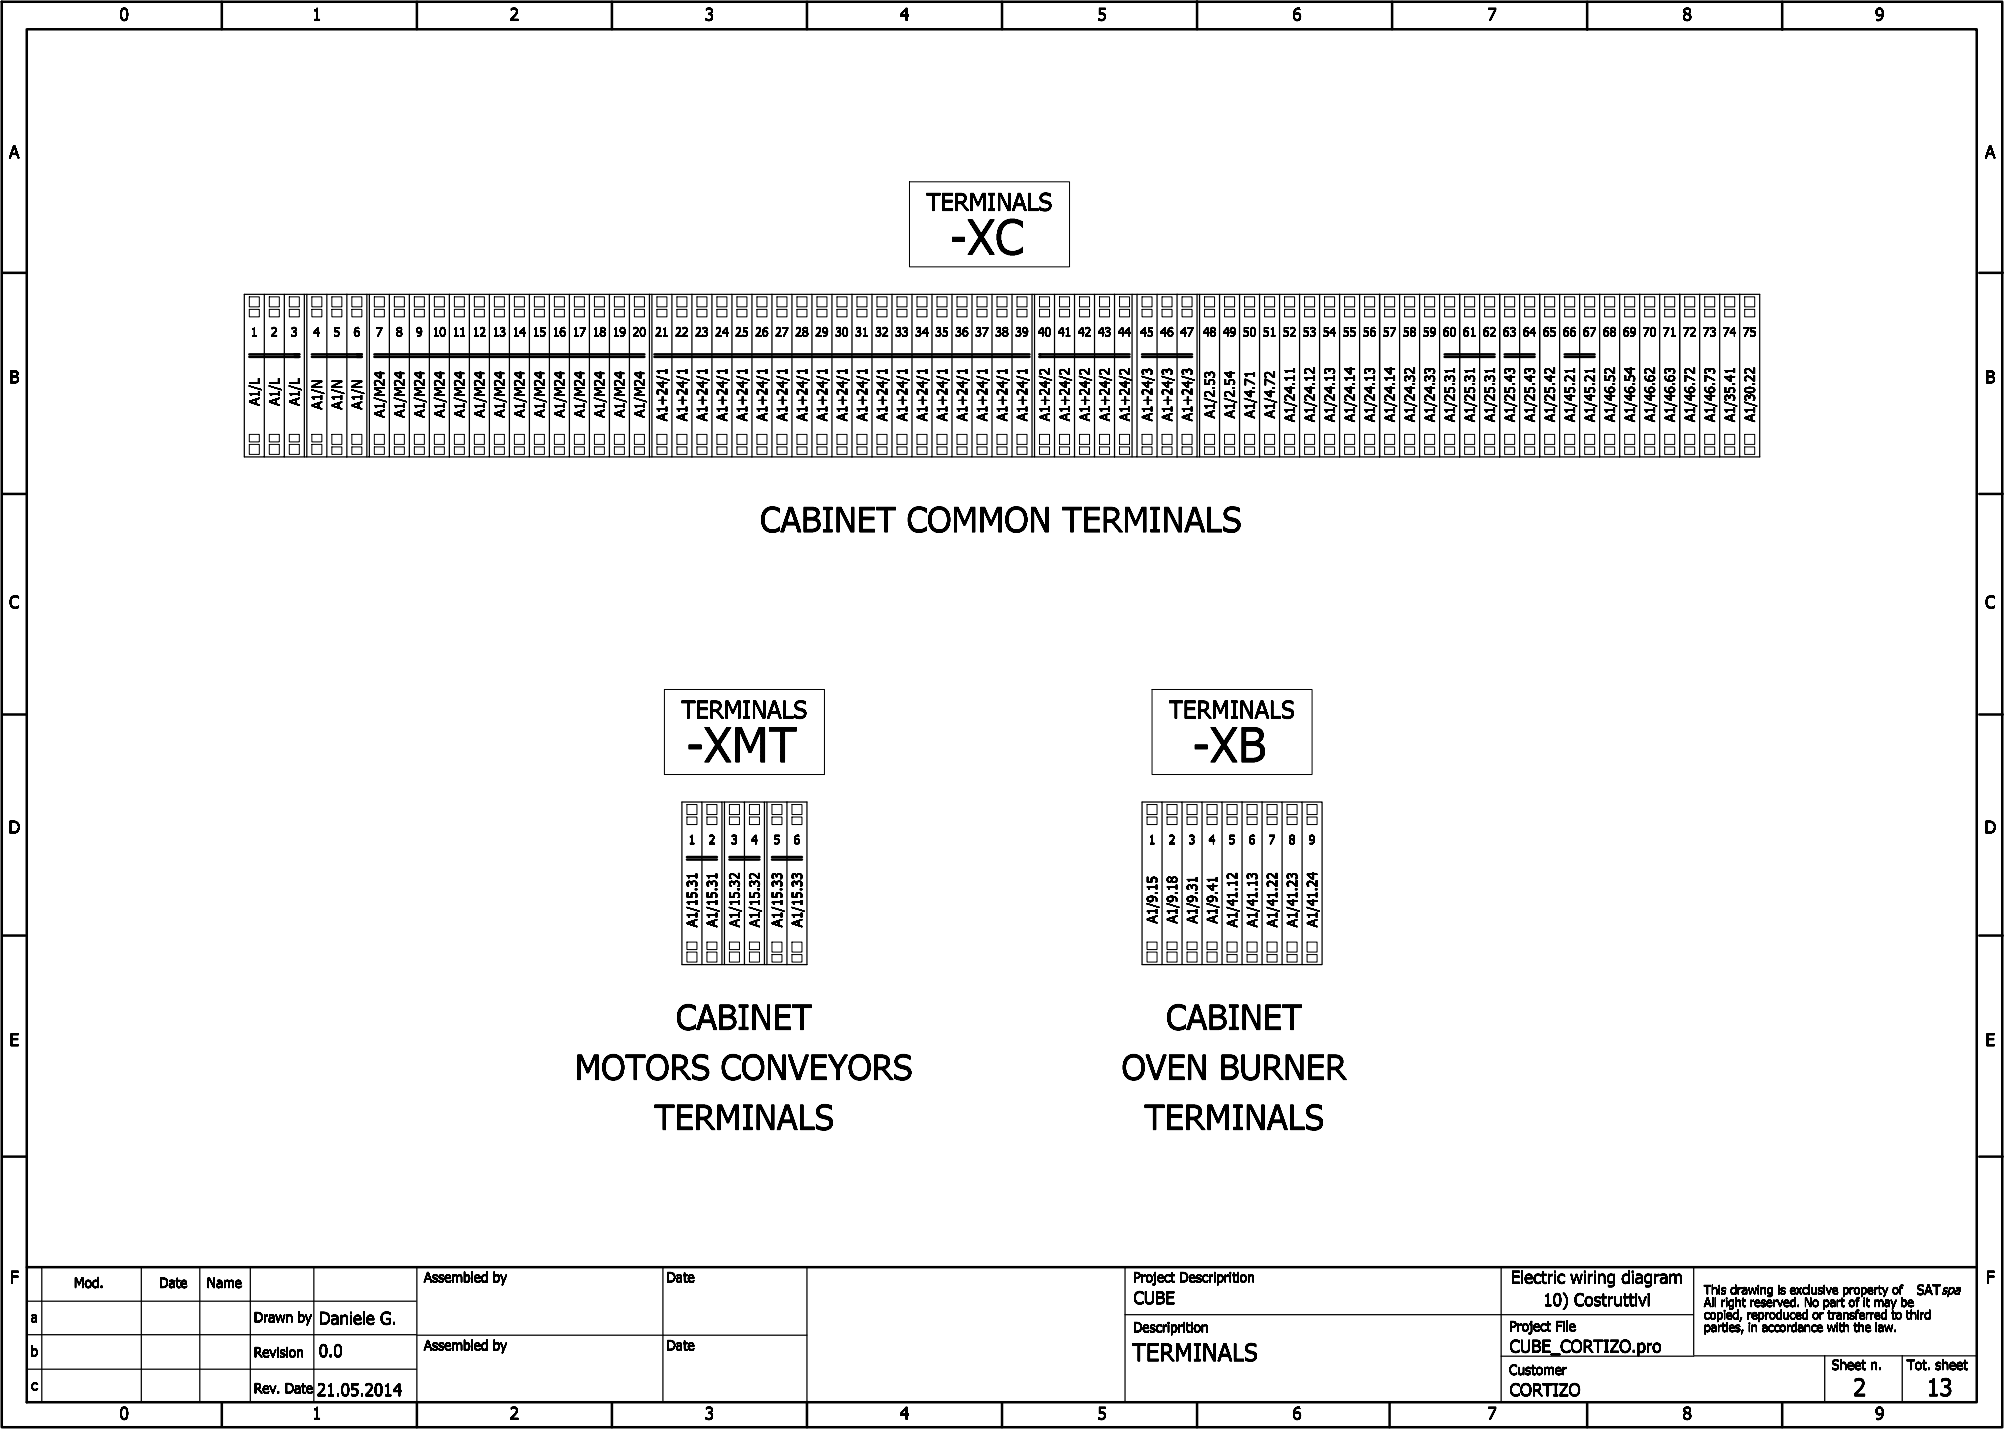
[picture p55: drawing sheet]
<svg xmlns="http://www.w3.org/2000/svg" width="401mm" height="286mm" viewBox="0 0 401 286" stroke-linecap="round" stroke-linejoin="round" font-family="sans-serif">
<defs><g id="words">
<g font-size="7">
<text x="189.9" y="50.9">-XC</text>
<text x="137.3" y="152.4">-XMT</text>
<text x="238.5" y="152.4">-XB</text>
</g>
<g font-size="5">
<text x="152" y="106.4">CABINET COMMON TERMINALS</text>
<text x="135.2" y="205.9">CABINET</text>
<text x="233.2" y="205.9">CABINET</text>
<text x="115" y="215.9">MOTORS CONVEYORS</text>
<text x="224.3" y="215.9">OVEN BURNER</text>
<text x="130.9" y="225.9">TERMINALS</text>
<text x="228.9" y="225.9">TERMINALS</text>
</g>
<g font-size="3.5">
<text x="185.3" y="42.1">TERMINALS</text>
<text x="136.3" y="143.6">TERMINALS</text>
<text x="233.8" y="143.6">TERMINALS</text>
<text x="226.4" y="272.1">TERMINALS</text>
<text x="370.6" y="279.1">2</text>
<text x="385.2" y="279.1">13</text>
</g>
<g font-size="2.5">
<text x="23.9" y="4.1">0</text>
<text x="62.4" y="4.1">1</text>
<text x="101.9" y="4.1">2</text>
<text x="140.9" y="4.1">3</text>
<text x="179.9" y="4.1">4</text>
<text x="219.4" y="4.1">5</text>
<text x="258.4" y="4.1">6</text>
<text x="297.4" y="4.1">7</text>
<text x="336.4" y="4.1">8</text>
<text x="374.9" y="4.1">9</text>
<text x="1.8" y="31.6">A</text>
<text x="396.9" y="31.6">A</text>
<text x="1.9" y="76.6">B</text>
<text x="397" y="76.6">B</text>
<text x="1.8" y="121.6">C</text>
<text x="396.9" y="121.6">C</text>
<text x="1.7" y="166.6">D</text>
<text x="396.8" y="166.6">D</text>
<text x="1.9" y="209.1">E</text>
<text x="397" y="209.1">E</text>
<text x="2" y="256.6">F</text>
<text x="302.1" y="256.6">Electric wiring diagram</text>
<text x="397.1" y="256.6">F</text>
<text x="226.7" y="260.7">CUBE</text>
<text x="308.6" y="261.1">10) Costruttivi</text>
<text x="63.8" y="264.8">Daniele G.</text>
<text x="63.8" y="271.3">0.0</text>
<text x="301.9" y="270.4">CUBE_CORTIZO.pro</text>
<text x="63.4" y="279.1">21.05.2014</text>
<text x="301.9" y="279.1">CORTIZO</text>
<text x="23.9" y="283.8">0</text>
<text x="62.4" y="283.8">1</text>
<text x="101.9" y="283.8">2</text>
<text x="140.9" y="283.8">3</text>
<text x="179.9" y="283.8">4</text>
<text x="219.4" y="283.8">5</text>
<text x="258.4" y="283.8">6</text>
<text x="297.4" y="283.8">7</text>
<text x="336.4" y="283.8">8</text>
<text x="374.9" y="283.8">9</text>
</g>
<g font-size="2">
<text x="51.9" y="81.1" transform="rotate(-90 51.9 81.1)">A1/L</text>
<text x="55.9" y="81.1" transform="rotate(-90 55.9 81.1)">A1/L</text>
<text x="59.9" y="81.1" transform="rotate(-90 59.9 81.1)">A1/L</text>
<text x="64.4" y="81.9" transform="rotate(-90 64.4 81.9)">A1/N</text>
<text x="68.4" y="81.9" transform="rotate(-90 68.4 81.9)">A1/N</text>
<text x="72.4" y="81.9" transform="rotate(-90 72.4 81.9)">A1/N</text>
<text x="76.9" y="83.5" transform="rotate(-90 76.9 83.5)">A1/M24</text>
<text x="80.9" y="83.5" transform="rotate(-90 80.9 83.5)">A1/M24</text>
<text x="84.9" y="83.5" transform="rotate(-90 84.9 83.5)">A1/M24</text>
<text x="88.9" y="83.5" transform="rotate(-90 88.9 83.5)">A1/M24</text>
<text x="92.9" y="83.5" transform="rotate(-90 92.9 83.5)">A1/M24</text>
<text x="96.9" y="83.5" transform="rotate(-90 96.9 83.5)">A1/M24</text>
<text x="100.9" y="83.5" transform="rotate(-90 100.9 83.5)">A1/M24</text>
<text x="104.9" y="83.5" transform="rotate(-90 104.9 83.5)">A1/M24</text>
<text x="108.9" y="83.5" transform="rotate(-90 108.9 83.5)">A1/M24</text>
<text x="112.9" y="83.5" transform="rotate(-90 112.9 83.5)">A1/M24</text>
<text x="116.9" y="83.5" transform="rotate(-90 116.9 83.5)">A1/M24</text>
<text x="120.9" y="83.5" transform="rotate(-90 120.9 83.5)">A1/M24</text>
<text x="124.9" y="83.5" transform="rotate(-90 124.9 83.5)">A1/M24</text>
<text x="128.9" y="83.5" transform="rotate(-90 128.9 83.5)">A1/M24</text>
<text x="242.9" y="83.6" transform="rotate(-90 242.9 83.6)">A1/2.53</text>
<text x="246.9" y="83.6" transform="rotate(-90 246.9 83.6)">A1/2.54</text>
<text x="250.9" y="83.6" transform="rotate(-90 250.9 83.6)">A1/4.71</text>
<text x="254.9" y="83.6" transform="rotate(-90 254.9 83.6)">A1/4.72</text>
<text x="133.4" y="84.2" transform="rotate(-90 133.4 84.2)">A1+24/1</text>
<text x="137.4" y="84.2" transform="rotate(-90 137.4 84.2)">A1+24/1</text>
<text x="141.4" y="84.2" transform="rotate(-90 141.4 84.2)">A1+24/1</text>
<text x="145.4" y="84.2" transform="rotate(-90 145.4 84.2)">A1+24/1</text>
<text x="149.4" y="84.2" transform="rotate(-90 149.4 84.2)">A1+24/1</text>
<text x="153.4" y="84.2" transform="rotate(-90 153.4 84.2)">A1+24/1</text>
<text x="157.4" y="84.2" transform="rotate(-90 157.4 84.2)">A1+24/1</text>
<text x="161.4" y="84.2" transform="rotate(-90 161.4 84.2)">A1+24/1</text>
<text x="165.4" y="84.2" transform="rotate(-90 165.4 84.2)">A1+24/1</text>
<text x="169.4" y="84.2" transform="rotate(-90 169.4 84.2)">A1+24/1</text>
<text x="173.4" y="84.2" transform="rotate(-90 173.4 84.2)">A1+24/1</text>
<text x="177.4" y="84.2" transform="rotate(-90 177.4 84.2)">A1+24/1</text>
<text x="181.4" y="84.2" transform="rotate(-90 181.4 84.2)">A1+24/1</text>
<text x="185.4" y="84.2" transform="rotate(-90 185.4 84.2)">A1+24/1</text>
<text x="189.4" y="84.2" transform="rotate(-90 189.4 84.2)">A1+24/1</text>
<text x="193.4" y="84.2" transform="rotate(-90 193.4 84.2)">A1+24/1</text>
<text x="197.4" y="84.2" transform="rotate(-90 197.4 84.2)">A1+24/1</text>
<text x="201.4" y="84.2" transform="rotate(-90 201.4 84.2)">A1+24/1</text>
<text x="205.4" y="84.2" transform="rotate(-90 205.4 84.2)">A1+24/1</text>
<text x="209.9" y="84.2" transform="rotate(-90 209.9 84.2)">A1+24/2</text>
<text x="213.9" y="84.2" transform="rotate(-90 213.9 84.2)">A1+24/2</text>
<text x="217.9" y="84.2" transform="rotate(-90 217.9 84.2)">A1+24/2</text>
<text x="221.9" y="84.2" transform="rotate(-90 221.9 84.2)">A1+24/2</text>
<text x="225.9" y="84.2" transform="rotate(-90 225.9 84.2)">A1+24/2</text>
<text x="230.4" y="84.2" transform="rotate(-90 230.4 84.2)">A1+24/3</text>
<text x="234.4" y="84.2" transform="rotate(-90 234.4 84.2)">A1+24/3</text>
<text x="238.4" y="84.2" transform="rotate(-90 238.4 84.2)">A1+24/3</text>
<text x="258.9" y="84.4" transform="rotate(-90 258.9 84.4)">A1/24.11</text>
<text x="262.9" y="84.4" transform="rotate(-90 262.9 84.4)">A1/24.12</text>
<text x="266.9" y="84.4" transform="rotate(-90 266.9 84.4)">A1/24.13</text>
<text x="270.9" y="84.4" transform="rotate(-90 270.9 84.4)">A1/24.14</text>
<text x="274.9" y="84.4" transform="rotate(-90 274.9 84.4)">A1/24.13</text>
<text x="278.9" y="84.4" transform="rotate(-90 278.9 84.4)">A1/24.14</text>
<text x="282.9" y="84.4" transform="rotate(-90 282.9 84.4)">A1/24.32</text>
<text x="286.9" y="84.4" transform="rotate(-90 286.9 84.4)">A1/24.33</text>
<text x="290.9" y="84.4" transform="rotate(-90 290.9 84.4)">A1/25.31</text>
<text x="294.9" y="84.4" transform="rotate(-90 294.9 84.4)">A1/25.31</text>
<text x="298.9" y="84.4" transform="rotate(-90 298.9 84.4)">A1/25.31</text>
<text x="302.9" y="84.4" transform="rotate(-90 302.9 84.4)">A1/25.43</text>
<text x="306.9" y="84.4" transform="rotate(-90 306.9 84.4)">A1/25.43</text>
<text x="310.9" y="84.4" transform="rotate(-90 310.9 84.4)">A1/25.42</text>
<text x="314.9" y="84.4" transform="rotate(-90 314.9 84.4)">A1/45.21</text>
<text x="318.9" y="84.4" transform="rotate(-90 318.9 84.4)">A1/45.21</text>
<text x="322.9" y="84.4" transform="rotate(-90 322.9 84.4)">A1/46.52</text>
<text x="326.9" y="84.4" transform="rotate(-90 326.9 84.4)">A1/46.54</text>
<text x="330.9" y="84.4" transform="rotate(-90 330.9 84.4)">A1/46.62</text>
<text x="334.9" y="84.4" transform="rotate(-90 334.9 84.4)">A1/46.63</text>
<text x="338.9" y="84.4" transform="rotate(-90 338.9 84.4)">A1/46.72</text>
<text x="342.9" y="84.4" transform="rotate(-90 342.9 84.4)">A1/46.73</text>
<text x="346.9" y="84.4" transform="rotate(-90 346.9 84.4)">A1/35.41</text>
<text x="350.9" y="84.4" transform="rotate(-90 350.9 84.4)">A1/30.22</text>
<text x="139.4" y="185.4" transform="rotate(-90 139.4 185.4)">A1/15.31</text>
<text x="143.4" y="185.4" transform="rotate(-90 143.4 185.4)">A1/15.31</text>
<text x="147.9" y="185.4" transform="rotate(-90 147.9 185.4)">A1/15.32</text>
<text x="151.9" y="185.4" transform="rotate(-90 151.9 185.4)">A1/15.32</text>
<text x="156.4" y="185.4" transform="rotate(-90 156.4 185.4)">A1/15.33</text>
<text x="160.4" y="185.4" transform="rotate(-90 160.4 185.4)">A1/15.33</text>
<text x="231.4" y="184.6" transform="rotate(-90 231.4 184.6)">A1/9.15</text>
<text x="235.4" y="184.6" transform="rotate(-90 235.4 184.6)">A1/9.18</text>
<text x="239.4" y="184.6" transform="rotate(-90 239.4 184.6)">A1/9.31</text>
<text x="243.4" y="184.6" transform="rotate(-90 243.4 184.6)">A1/9.41</text>
<text x="247.4" y="185.4" transform="rotate(-90 247.4 185.4)">A1/41.12</text>
<text x="251.4" y="185.4" transform="rotate(-90 251.4 185.4)">A1/41.13</text>
<text x="255.4" y="185.4" transform="rotate(-90 255.4 185.4)">A1/41.22</text>
<text x="259.4" y="185.4" transform="rotate(-90 259.4 185.4)">A1/41.23</text>
<text x="263.4" y="185.4" transform="rotate(-90 263.4 185.4)">A1/41.24</text>
<text x="14.8" y="257.5">Mod.</text>
<text x="31.8" y="257.5">Date</text>
<text x="41.4" y="257.5">Name</text>
<text x="84.8" y="256.4">Assembled by</text>
<text x="133.3" y="256.4">Date</text>
<text x="226.6" y="256.4">Project Descriprition</text>
<text x="383.3" y="258.9">SATspa</text>
<text x="6.2" y="264.4">a</text>
<text x="50.8" y="264.4">Drawn by</text>
<text x="84.8" y="270">Assembled by</text>
<text x="133.3" y="270">Date</text>
<text x="226.6" y="266.4">Descriprition</text>
<text x="301.8" y="266.1">Project File</text>
<text x="6.1" y="271.2">b</text>
<text x="50.8" y="271.3">Revision</text>
<text x="301.8" y="274.9">Customer</text>
<text x="366.3" y="273.9">Sheet n.</text>
<text x="381.3" y="273.9">Tot. sheet</text>
<text x="6.2" y="278">c</text>
<text x="50.8" y="278.5">Rev. Date</text>
</g>
<g font-size="1.8">
<text x="50.2" y="67.3">1</text>
<text x="54.2" y="67.3">2</text>
<text x="58.2" y="67.3">3</text>
<text x="62.7" y="67.3">4</text>
<text x="66.7" y="67.3">5</text>
<text x="70.7" y="67.3">6</text>
<text x="75.2" y="67.3">7</text>
<text x="79.2" y="67.3">8</text>
<text x="83.2" y="67.3">9</text>
<text x="86.5" y="67.3">10</text>
<text x="90.5" y="67.3">11</text>
<text x="94.5" y="67.3">12</text>
<text x="98.5" y="67.3">13</text>
<text x="102.5" y="67.3">14</text>
<text x="106.5" y="67.3">15</text>
<text x="110.5" y="67.3">16</text>
<text x="114.5" y="67.3">17</text>
<text x="118.5" y="67.3">18</text>
<text x="122.5" y="67.3">19</text>
<text x="126.5" y="67.3">20</text>
<text x="131" y="67.3">21</text>
<text x="135" y="67.3">22</text>
<text x="139" y="67.3">23</text>
<text x="143" y="67.3">24</text>
<text x="147" y="67.3">25</text>
<text x="151" y="67.3">26</text>
<text x="155" y="67.3">27</text>
<text x="159" y="67.3">28</text>
<text x="163" y="67.3">29</text>
<text x="167" y="67.3">30</text>
<text x="171" y="67.3">31</text>
<text x="175" y="67.3">32</text>
<text x="179" y="67.3">33</text>
<text x="183" y="67.3">34</text>
<text x="187" y="67.3">35</text>
<text x="191" y="67.3">36</text>
<text x="195" y="67.3">37</text>
<text x="199" y="67.3">38</text>
<text x="203" y="67.3">39</text>
<text x="207.5" y="67.3">40</text>
<text x="211.5" y="67.3">41</text>
<text x="215.5" y="67.3">42</text>
<text x="219.5" y="67.3">43</text>
<text x="223.5" y="67.3">44</text>
<text x="228" y="67.3">45</text>
<text x="232" y="67.3">46</text>
<text x="236" y="67.3">47</text>
<text x="240.5" y="67.3">48</text>
<text x="244.5" y="67.3">49</text>
<text x="248.5" y="67.3">50</text>
<text x="252.5" y="67.3">51</text>
<text x="256.5" y="67.3">52</text>
<text x="260.5" y="67.3">53</text>
<text x="264.5" y="67.3">54</text>
<text x="268.5" y="67.3">55</text>
<text x="272.5" y="67.3">56</text>
<text x="276.5" y="67.3">57</text>
<text x="280.5" y="67.3">58</text>
<text x="284.5" y="67.3">59</text>
<text x="288.5" y="67.3">60</text>
<text x="292.5" y="67.3">61</text>
<text x="296.5" y="67.3">62</text>
<text x="300.5" y="67.3">63</text>
<text x="304.5" y="67.3">64</text>
<text x="308.5" y="67.3">65</text>
<text x="312.5" y="67.3">66</text>
<text x="316.5" y="67.3">67</text>
<text x="320.5" y="67.3">68</text>
<text x="324.5" y="67.3">69</text>
<text x="328.5" y="67.3">70</text>
<text x="332.5" y="67.3">71</text>
<text x="336.5" y="67.3">72</text>
<text x="340.5" y="67.3">73</text>
<text x="344.5" y="67.3">74</text>
<text x="348.5" y="67.3">75</text>
<text x="137.7" y="168.8">1</text>
<text x="141.7" y="168.8">2</text>
<text x="146.2" y="168.8">3</text>
<text x="150.2" y="168.8">4</text>
<text x="154.7" y="168.8">5</text>
<text x="158.7" y="168.8">6</text>
<text x="229.7" y="168.8">1</text>
<text x="233.7" y="168.8">2</text>
<text x="237.7" y="168.8">3</text>
<text x="241.7" y="168.8">4</text>
<text x="245.7" y="168.8">5</text>
<text x="249.7" y="168.8">6</text>
<text x="253.7" y="168.8">7</text>
<text x="257.7" y="168.8">8</text>
<text x="261.7" y="168.8">9</text>
<text x="340.7" y="258.8">This drawing is exclusive property of</text>
<text x="340.7" y="261.3">All right reserved. No part of it may be</text>
<text x="340.7" y="263.8">copied, reproduced or transferred to third</text>
<text x="340.7" y="266.3">parties, in accordance with the law.</text>
</g>
</g></defs>
<g fill="none" stroke="#000" stroke-width=".25">
<path d="M48.9 58.9h4v32.5h-4zM52.9 58.9h4v32.5h-4M56.9 58.9h4.5v32.5h-4.5M60.9 58.9v32.5M61.4 58.9h4v32.5h-4M65.4 58.9h4M69.4 58.9h4.5v32.5h-4.5M69.4 58.9v32.5M73.4 58.9v32.5M73.9 58.9h4v32.5h-4M77.9 58.9h4v32.5h-4M81.9 58.9h4v32.5h-4"/>
<path d="M85.9 58.9h4M89.9 58.9h4v32.5h-4M89.9 58.9v32.5M93.9 58.9h4v32.5h-4M97.9 58.9h4v32.5h-4M101.9 58.9h4v32.5h-4M105.9 58.9h4v32.5h-4M109.9 58.9h4v32.5h-4M113.9 58.9h4v32.5h-4M117.9 58.9h4v32.5h-4M121.9 58.9h4v32.5h-4M125.9 58.9h4"/>
<path d="M129.9 58.9h4.5v32.5h-4.5M129.9 58.9v32.5M130.4 58.9v32.5M134.4 58.9h4M138.4 58.9h4v32.5h-4M138.4 58.9v32.5M142.4 58.9h4v32.5h-4M146.4 58.9h4M150.4 58.9h4v32.5h-4M150.4 58.9v32.5M154.4 58.9h4v32.5h-4M158.4 58.9h4v32.5h-4"/>
<path d="M162.4 58.9h4v32.5h-4M166.4 58.9h8M170.4 58.9v32.5M174.4 58.9h4v32.5h-4M174.4 58.9v32.5M178.4 58.9h4v32.5h-4M182.4 58.9h4v32.5h-4M186.4 58.9h4v32.5h-4M190.4 58.9h4v32.5h-4M194.4 58.9h4v32.5h-4M198.4 58.9h4v32.5h-4M202.4 58.9h4.5v32.5h-4.5"/>
<path d="M206.4 58.9v32.5M206.9 58.9h4v32.5h-4M210.9 58.9h4v32.5h-4M214.9 58.9h4v32.5h-4M218.9 58.9h4M222.9 58.9h4.5v32.5h-4.5M222.9 58.9v32.5M226.4 58.9v32.5M227.4 58.9h4v32.5h-4M231.4 58.9h4M235.4 58.9h4v32.5h-4M235.4 58.9v32.5"/>
<path d="M239.4 58.9h4.5v32.5h-4.5M239.9 58.9v32.5M243.9 58.9h4v32.5h-4M247.9 58.9h4M251.9 58.9h4v32.5h-4M251.9 58.9v32.5M255.9 58.9h4M259.9 58.9h4v32.5h-4M259.9 58.9v32.5M263.9 58.9h4M267.9 58.9h4v32.5h-4M267.9 58.9v32.5"/>
<path d="M271.9 58.9h4M275.9 58.9h4v32.5h-4M275.9 58.9v32.5M279.9 58.9h4M283.9 58.9h4v32.5h-4M283.9 58.9v32.5M287.9 58.9h4M291.9 58.9h4v32.5h-4M291.9 58.9v32.5M295.9 58.9h4M299.9 58.9h4v32.5h-4M299.9 58.9v32.5"/>
<path d="M303.9 58.9h4M307.9 58.9h4v32.5h-4M307.9 58.9v32.5M311.9 58.9h40v32.5h-40M315.9 58.9v32.5M319.9 58.9v32.5M323.9 58.9v32.5M327.9 58.9v32.5M331.9 58.9v32.5M335.9 58.9v32.5M339.9 58.9v32.5M343.9 58.9v32.5"/>
<path d="M347.9 58.9v32.5M65.4 91.4h4M85.9 91.4h4M125.9 91.4h4M134.4 91.4h4M146.4 91.4h4M166.4 91.4h8M218.9 91.4h4M231.4 91.4h4M247.9 91.4h4M255.9 91.4h4M263.9 91.4h4"/>
<path d="M271.9 91.4h4M279.9 91.4h4M287.9 91.4h4M295.9 91.4h4M303.9 91.4h4M136.4 160.4h4v32.5h-4zM140.4 160.4h4v32.5h-4M144.4 160.4h4.5v32.5h-4.5M144.9 160.4v32.5M148.9 160.4h4v32.5h-4M152.9 160.4h8.5v32.5h-8.5M153.4 160.4v32.5"/>
<path d="M157.4 160.4v32.5M228.4 160.4h4v32.5h-4zM232.4 160.4h4v32.5h-4M236.4 160.4h4v32.5h-4M240.4 160.4h4v32.5h-4M244.4 160.4h8M248.4 160.4v32.5M252.4 160.4h4v32.5h-4M252.4 160.4v32.5M256.4 160.4h4v32.5h-4M260.4 160.4h4v32.5h-4M244.4 192.9h8"/>
<path d="M8.4 253.4v27M28.3 253.4v27M40 253.4v27M50.1 253.4v27M62.8 253.4v27M83.4 253.4v27M132.6 253.6v26.5M161.4 253.4v26.9M225 253.4v27M300.2 253.4v27M338.7 253.4v17.5M5.4 266.9h77.9"/>
<path d="M5.4 260.2h77.9M5.4 273.8h77.9M83.4 267h78M225 262.9h113.6M300.2 271.2h38.5M338.7 271.1h56.6M364.9 271v9.4M380.4 271v9.4"/>
</g>
<g fill="none" stroke="#000" stroke-width=".5">
<path d="M.4 .4h400v285h-400zM5.4 5.9h389.9v274.5h-389.9zM44.4 .4v5.5M83.4 .4v5.5M122.4 .4v5.5M161.4 .4v5.5M200.4 .4v5.5M239.4 .3v5.6M278.4 .4v5.5M317.4 .4v5.6M356.4 .4v5.6M.7 54.6h4.7"/>
<path d="M395.8 54.6h4.7M49.9 70.9h10M49.9 71.4h10M62.4 70.9h10M62.4 71.4h10M74.9 70.9h54M74.9 71.4h54M130.9 70.9h75M130.9 71.4h75M207.9 70.9h18M207.9 71.4h18M228.4 70.9h10"/>
<path d="M228.4 71.4h10M288.9 70.9h10M288.9 71.4h10M300.9 70.9h6M300.9 71.4h6M312.9 70.9h6M312.9 71.4h6M.7 98.8h4.7M395.8 98.8h4.7M.7 142.9h4.7M395.8 142.9h4.7M137.4 171.4h6"/>
<path d="M137.4 171.9h6M145.9 171.4h6M145.9 171.9h6M154.4 171.4h6M154.4 171.9h6M.7 187h4.7M395.8 187h4.7M.7 231.3h4.7M395.8 231.3h4.7M5.4 253.4h389.9M44.4 280.4v4.9M83.4 280.4v5"/>
<path d="M122.4 280.4v5M161.4 280.4v5M200.4 280.4v5M239.4 280.6v4.8M277.9 280.4v5M317.4 280.5v4.9M356.4 280.5v4.9"/>
</g>
<g fill="#000">
<circle cx="207.9" cy="70.9" r=".25"/>
<circle cx="207.9" cy="71.4" r=".25"/>
</g>
<g fill="none" stroke="#000" stroke-width=".2">
<path d="M181.9 36.4h32v17h-32zM49.9 59.4h2v2h-2zM53.9 59.4h2v2h-2zM57.9 59.4h2v2h-2zM62.4 59.4h2v2h-2zM66.4 59.4h2v2h-2zM70.4 59.4h2v2h-2zM74.9 59.4h2v2h-2zM78.9 59.4h2v2h-2zM82.9 59.4h2v2h-2zM86.9 59.4h2v2h-2zM90.9 59.4h2v2h-2z"/>
<path d="M94.9 59.4h2v2h-2zM98.9 59.4h2v2h-2zM102.9 59.4h2v2h-2zM106.9 59.4h2v2h-2zM110.9 59.4h2v2h-2zM114.9 59.4h2v2h-2zM118.9 59.4h2v2h-2zM122.9 59.4h2v2h-2zM126.9 59.4h2v2h-2zM131.4 59.4h2v2h-2zM135.4 59.4h2v2h-2zM139.4 59.4h2v2h-2z"/>
<path d="M143.4 59.4h2v2h-2zM147.4 59.4h2v2h-2zM151.4 59.4h2v2h-2zM155.4 59.4h2v2h-2zM159.4 59.4h2v2h-2zM163.4 59.4h2v2h-2zM167.4 59.4h2v2h-2zM171.4 59.4h2v2h-2zM175.4 59.4h2v2h-2zM179.4 59.4h2v2h-2zM183.4 59.4h2v2h-2zM187.4 59.4h2v2h-2z"/>
<path d="M191.4 59.4h2v2h-2zM195.4 59.4h2v2h-2zM199.4 59.4h2v2h-2zM203.4 59.4h2v2h-2zM207.9 59.4h2v2h-2zM211.9 59.4h2v2h-2zM215.9 59.4h2v2h-2zM219.9 59.4h2v2h-2zM223.9 59.4h2v2h-2zM228.4 59.4h2v2h-2zM232.4 59.4h2v2h-2zM236.4 59.4h2v2h-2z"/>
<path d="M240.9 59.4h2v2h-2zM244.9 59.4h2v2h-2zM248.9 59.4h2v2h-2zM252.9 59.4h2v2h-2zM256.9 59.4h2v2h-2zM260.9 59.4h2v2h-2zM264.9 59.4h2v2h-2zM268.9 59.4h2v2h-2zM272.9 59.4h2v2h-2zM276.9 59.4h2v2h-2zM280.9 59.4h2v2h-2zM284.9 59.4h2v2h-2z"/>
<path d="M288.9 59.4h2v2h-2zM292.9 59.4h2v2h-2zM296.9 59.4h2v2h-2zM300.9 59.4h2v2h-2zM304.9 59.4h2v2h-2zM308.9 59.4h2v2h-2zM312.9 59.4h2v2h-2zM316.9 59.4h2v2h-2zM320.9 59.4h2v2h-2zM324.9 59.4h2v2h-2zM328.9 59.4h2v2h-2zM332.9 59.4h2v2h-2z"/>
<path d="M336.9 59.4h2v2h-2zM340.9 59.4h2v2h-2zM344.9 59.4h2v2h-2zM348.9 59.4h2v2h-2zM49.9 61.9h2v1.5h-2zM53.9 61.9h2v1.5h-2zM57.9 61.9h2v1.5h-2zM62.4 61.9h2v1.5h-2zM66.4 61.9h2v1.5h-2zM70.4 61.9h2v1.5h-2zM74.9 61.9h2v1.5h-2zM78.9 61.9h2v1.5h-2z"/>
<path d="M82.9 61.9h2v1.5h-2zM86.9 61.9h2v1.5h-2zM90.9 61.9h2v1.5h-2zM94.9 61.9h2v1.5h-2zM98.9 61.9h2v1.5h-2zM102.9 61.9h2v1.5h-2zM106.9 61.9h2v1.5h-2zM110.9 61.9h2v1.5h-2zM114.9 61.9h2v1.5h-2zM118.9 61.9h2v1.5h-2zM122.9 61.9h2v1.5h-2zM126.9 61.9h2v1.5h-2z"/>
<path d="M131.4 61.9h2v1.5h-2zM135.4 61.9h2v1.5h-2zM139.4 61.9h2v1.5h-2zM143.4 61.9h2v1.5h-2zM147.4 61.9h2v1.5h-2zM151.4 61.9h2v1.5h-2zM155.4 61.9h2v1.5h-2zM159.4 61.9h2v1.5h-2zM163.4 61.9h2v1.5h-2zM167.4 61.9h2v1.5h-2zM171.4 61.9h2v1.5h-2zM175.4 61.9h2v1.5h-2z"/>
<path d="M179.4 61.9h2v1.5h-2zM183.4 61.9h2v1.5h-2zM187.4 61.9h2v1.5h-2zM191.4 61.9h2v1.5h-2zM195.4 61.9h2v1.5h-2zM199.4 61.9h2v1.5h-2zM203.4 61.9h2v1.5h-2zM207.9 61.9h2v1.5h-2zM211.9 61.9h2v1.5h-2zM215.9 61.9h2v1.5h-2zM219.9 61.9h2v1.5h-2zM223.9 61.9h2v1.5h-2z"/>
<path d="M228.4 61.9h2v1.5h-2zM232.4 61.9h2v1.5h-2zM236.4 61.9h2v1.5h-2zM240.9 61.9h2v1.5h-2zM244.9 61.9h2v1.5h-2zM248.9 61.9h2v1.5h-2zM252.9 61.9h2v1.5h-2zM256.9 61.9h2v1.5h-2zM260.9 61.9h2v1.5h-2zM264.9 61.9h2v1.5h-2zM268.9 61.9h2v1.5h-2zM272.9 61.9h2v1.5h-2z"/>
<path d="M276.9 61.9h2v1.5h-2zM280.9 61.9h2v1.5h-2zM284.9 61.9h2v1.5h-2zM288.9 61.9h2v1.5h-2zM292.9 61.9h2v1.5h-2zM296.9 61.9h2v1.5h-2zM300.9 61.9h2v1.5h-2zM304.9 61.9h2v1.5h-2zM308.9 61.9h2v1.5h-2zM312.9 61.9h2v1.5h-2zM316.9 61.9h2v1.5h-2zM320.9 61.9h2v1.5h-2z"/>
<path d="M324.9 61.9h2v1.5h-2zM328.9 61.9h2v1.5h-2zM332.9 61.9h2v1.5h-2zM336.9 61.9h2v1.5h-2zM340.9 61.9h2v1.5h-2zM344.9 61.9h2v1.5h-2zM348.9 61.9h2v1.5h-2zM49.9 88.9h2v2h-2zM49.9 86.9h2v1.4h-2zM53.9 86.9h2v1.4h-2zM53.9 88.9h2v2h-2zM57.9 86.9h2v1.4h-2z"/>
<path d="M57.9 88.9h2v2h-2zM62.4 86.9h2v1.4h-2zM62.4 88.9h2v2h-2zM66.4 89.4h2v1.5h-2zM66.4 86.9h2v2h-2zM70.4 89.4h2v1.5h-2zM70.4 86.9h2v2h-2zM74.9 86.9h2v2h-2zM74.9 89.4h2v1.5h-2zM78.9 86.9h2v2h-2zM78.9 89.4h2v1.5h-2zM82.9 86.9h2v2h-2z"/>
<path d="M82.9 89.4h2v1.5h-2zM86.9 89.4h2v1.5h-2zM86.9 86.9h2v2h-2zM90.9 86.9h2v2h-2zM90.9 89.4h2v1.5h-2zM94.9 86.9h2v2h-2zM94.9 89.4h2v1.5h-2zM98.9 86.9h2v2h-2zM98.9 89.4h2v1.5h-2zM102.9 86.9h2v2h-2zM102.9 89.4h2v1.5h-2zM106.9 89.4h2v1.5h-2z"/>
<path d="M106.9 86.9h2v2h-2zM110.9 86.9h2v2h-2zM110.9 89.4h2v1.5h-2zM114.9 89.4h2v1.5h-2zM114.9 86.9h2v2h-2zM118.9 89.4h2v1.5h-2zM118.9 86.9h2v2h-2zM122.9 89.4h2v1.5h-2zM122.9 86.9h2v2h-2zM126.9 89.4h2v1.5h-2zM126.9 86.9h2v2h-2zM131.4 86.9h2v2h-2z"/>
<path d="M131.4 89.4h2v1.5h-2zM135.4 89.4h2v1.5h-2zM135.4 86.9h2v2h-2zM139.4 86.9h2v2h-2zM139.4 89.4h2v1.5h-2zM143.4 86.9h2v2h-2zM143.4 89.4h2v1.5h-2zM147.4 86.9h2v2h-2zM147.4 89.4h2v1.5h-2zM151.4 86.9h2v2h-2zM151.4 89.4h2v1.5h-2zM155.4 89.4h2v1.5h-2z"/>
<path d="M155.4 86.9h2v2h-2zM159.4 86.9h2v2h-2zM159.4 89.4h2v1.5h-2zM163.4 86.9h2v2h-2zM163.4 89.4h2v1.5h-2zM167.4 86.9h2v2h-2zM167.4 89.4h2v1.5h-2zM171.4 89.4h2v1.5h-2zM171.4 86.9h2v2h-2zM175.4 89.4h2v1.5h-2zM175.4 86.9h2v2h-2zM179.4 89.4h2v1.5h-2z"/>
<path d="M179.4 86.9h2v2h-2zM183.4 89.4h2v1.5h-2zM183.4 86.9h2v2h-2zM187.4 86.9h2v2h-2zM187.4 89.4h2v1.5h-2zM191.4 89.4h2v1.5h-2zM191.4 86.9h2v2h-2zM195.4 86.9h2v2h-2zM195.4 89.4h2v1.5h-2zM199.4 86.9h2v2h-2zM199.4 89.4h2v1.5h-2zM203.4 86.9h2v2h-2z"/>
<path d="M203.4 89.4h2v1.5h-2zM207.9 86.9h2v2h-2zM207.9 89.4h2v1.5h-2zM211.9 89.4h2v1.5h-2zM211.9 86.9h2v2h-2zM215.9 86.9h2v2h-2zM215.9 89.4h2v1.5h-2zM219.9 89.4h2v1.5h-2zM219.9 86.9h2v2h-2zM223.9 89.4h2v1.5h-2zM223.9 86.9h2v2h-2zM228.4 86.9h2v2h-2z"/>
<path d="M228.4 89.4h2v1.5h-2zM232.4 86.9h2v2h-2zM232.4 89.4h2v1.5h-2zM236.4 89.4h2v1.5h-2zM236.4 86.9h2v2h-2zM240.9 89.4h2v1.5h-2zM240.9 86.9h2v2h-2zM244.9 86.9h2v2h-2zM244.9 89.4h2v1.5h-2zM248.9 86.9h2v2h-2zM248.9 89.4h2v1.5h-2zM252.9 89.4h2v1.5h-2z"/>
<path d="M252.9 86.9h2v2h-2zM256.9 86.9h2v2h-2zM256.9 89.4h2v1.5h-2zM260.9 89.4h2v1.5h-2zM260.9 86.9h2v2h-2zM264.9 86.9h2v2h-2zM264.9 89.4h2v1.5h-2zM268.9 86.9h2v2h-2zM268.9 89.4h2v1.5h-2zM272.9 86.9h2v2h-2zM272.9 89.4h2v1.5h-2zM276.9 89.4h2v1.5h-2z"/>
<path d="M276.9 86.9h2v2h-2zM280.9 89.4h2v1.5h-2zM280.9 86.9h2v2h-2zM284.9 89.4h2v1.5h-2zM284.9 86.9h2v2h-2zM288.9 86.9h2v2h-2zM288.9 89.4h2v1.5h-2zM292.9 89.4h2v1.5h-2zM292.9 86.9h2v2h-2zM296.9 86.9h2v2h-2zM296.9 89.4h2v1.5h-2zM300.9 86.9h2v2h-2z"/>
<path d="M300.9 89.4h2v1.5h-2zM304.9 86.9h2v2h-2zM304.9 89.4h2v1.5h-2zM308.9 86.9h2v2h-2zM308.9 89.4h2v1.5h-2zM312.9 89.4h2v1.5h-2zM312.9 86.9h2v2h-2zM316.9 89.4h2v1.5h-2zM316.9 86.9h2v2h-2zM320.9 89.4h2v1.5h-2zM320.9 86.9h2v2h-2zM324.9 86.9h2v2h-2z"/>
<path d="M324.9 89.4h2v1.5h-2zM328.9 86.9h2v2h-2zM328.9 89.4h2v1.5h-2zM332.9 89.4h2v1.5h-2zM332.9 86.9h2v2h-2zM336.9 86.9h2v2h-2zM336.9 89.4h2v1.5h-2zM340.9 86.9h2v2h-2zM340.9 89.4h2v1.5h-2zM344.9 89.4h2v1.5h-2zM344.9 86.9h2v2h-2zM348.9 89.4h2v1.5h-2z"/>
<path d="M348.9 86.9h2v2h-2zM132.9 137.9h32v17h-32zM230.4 137.9h32v17h-32zM137.4 163.4h2v1.5h-2zM137.4 160.9h2v2h-2zM141.4 160.9h2v2h-2zM141.4 163.4h2v1.5h-2zM145.9 160.9h2v2h-2zM145.9 163.4h2v1.5h-2zM149.9 163.4h2v1.5h-2zM149.9 160.9h2v2h-2zM154.4 160.9h2v2h-2z"/>
<path d="M154.4 163.4h2v1.5h-2zM158.4 160.9h2v2h-2zM158.4 163.4h2v1.5h-2zM229.4 163.4h2v1.5h-2zM229.4 160.9h2v2h-2zM233.4 163.4h2v1.5h-2zM233.4 160.9h2v2h-2zM237.4 163.4h2v1.5h-2zM237.4 160.9h2v2h-2zM241.4 163.4h2v1.5h-2zM241.4 160.9h2v2h-2zM245.4 160.9h2v2h-2z"/>
<path d="M245.4 163.4h2v1.5h-2zM249.4 163.4h2v1.5h-2zM249.4 160.9h2v2h-2zM253.4 160.9h2v2h-2zM253.4 163.4h2v1.5h-2zM257.4 160.9h2v2h-2zM257.4 163.4h2v1.5h-2zM261.4 163.4h2v1.5h-2zM261.4 160.9h2v2h-2zM137.4 188.4h2v1.5h-2zM137.4 190.4h2v2h-2zM141.4 188.4h2v1.5h-2z"/>
<path d="M141.4 190.4h2v2h-2zM145.9 188.4h2v1.5h-2zM145.9 190.4h2v2h-2zM149.9 188.4h2v1.5h-2zM149.9 190.4h2v2h-2zM154.4 190.9h2v1.5h-2zM154.4 188.4h2v2h-2zM158.4 188.4h2v2h-2zM158.4 190.9h2v1.5h-2zM229.4 190.4h2v2h-2zM229.4 188.4h2v1.5h-2zM233.4 188.4h2v1.5h-2z"/>
<path d="M233.4 190.4h2v2h-2zM237.4 188.4h2v1.5h-2zM237.4 190.4h2v2h-2zM241.4 188.4h2v1.5h-2zM241.4 190.4h2v2h-2zM245.4 188.4h2v2h-2zM245.4 190.9h2v1.5h-2zM249.4 188.4h2v2h-2zM249.4 190.9h2v1.5h-2zM253.4 188.4h2v2h-2zM253.4 190.9h2v1.5h-2zM257.4 190.9h2v1.5h-2z"/>
<path d="M257.4 188.4h2v2h-2zM261.4 190.9h2v1.5h-2zM261.4 188.4h2v2h-2z"/>
</g>
<use href="#words"/>
</svg>
